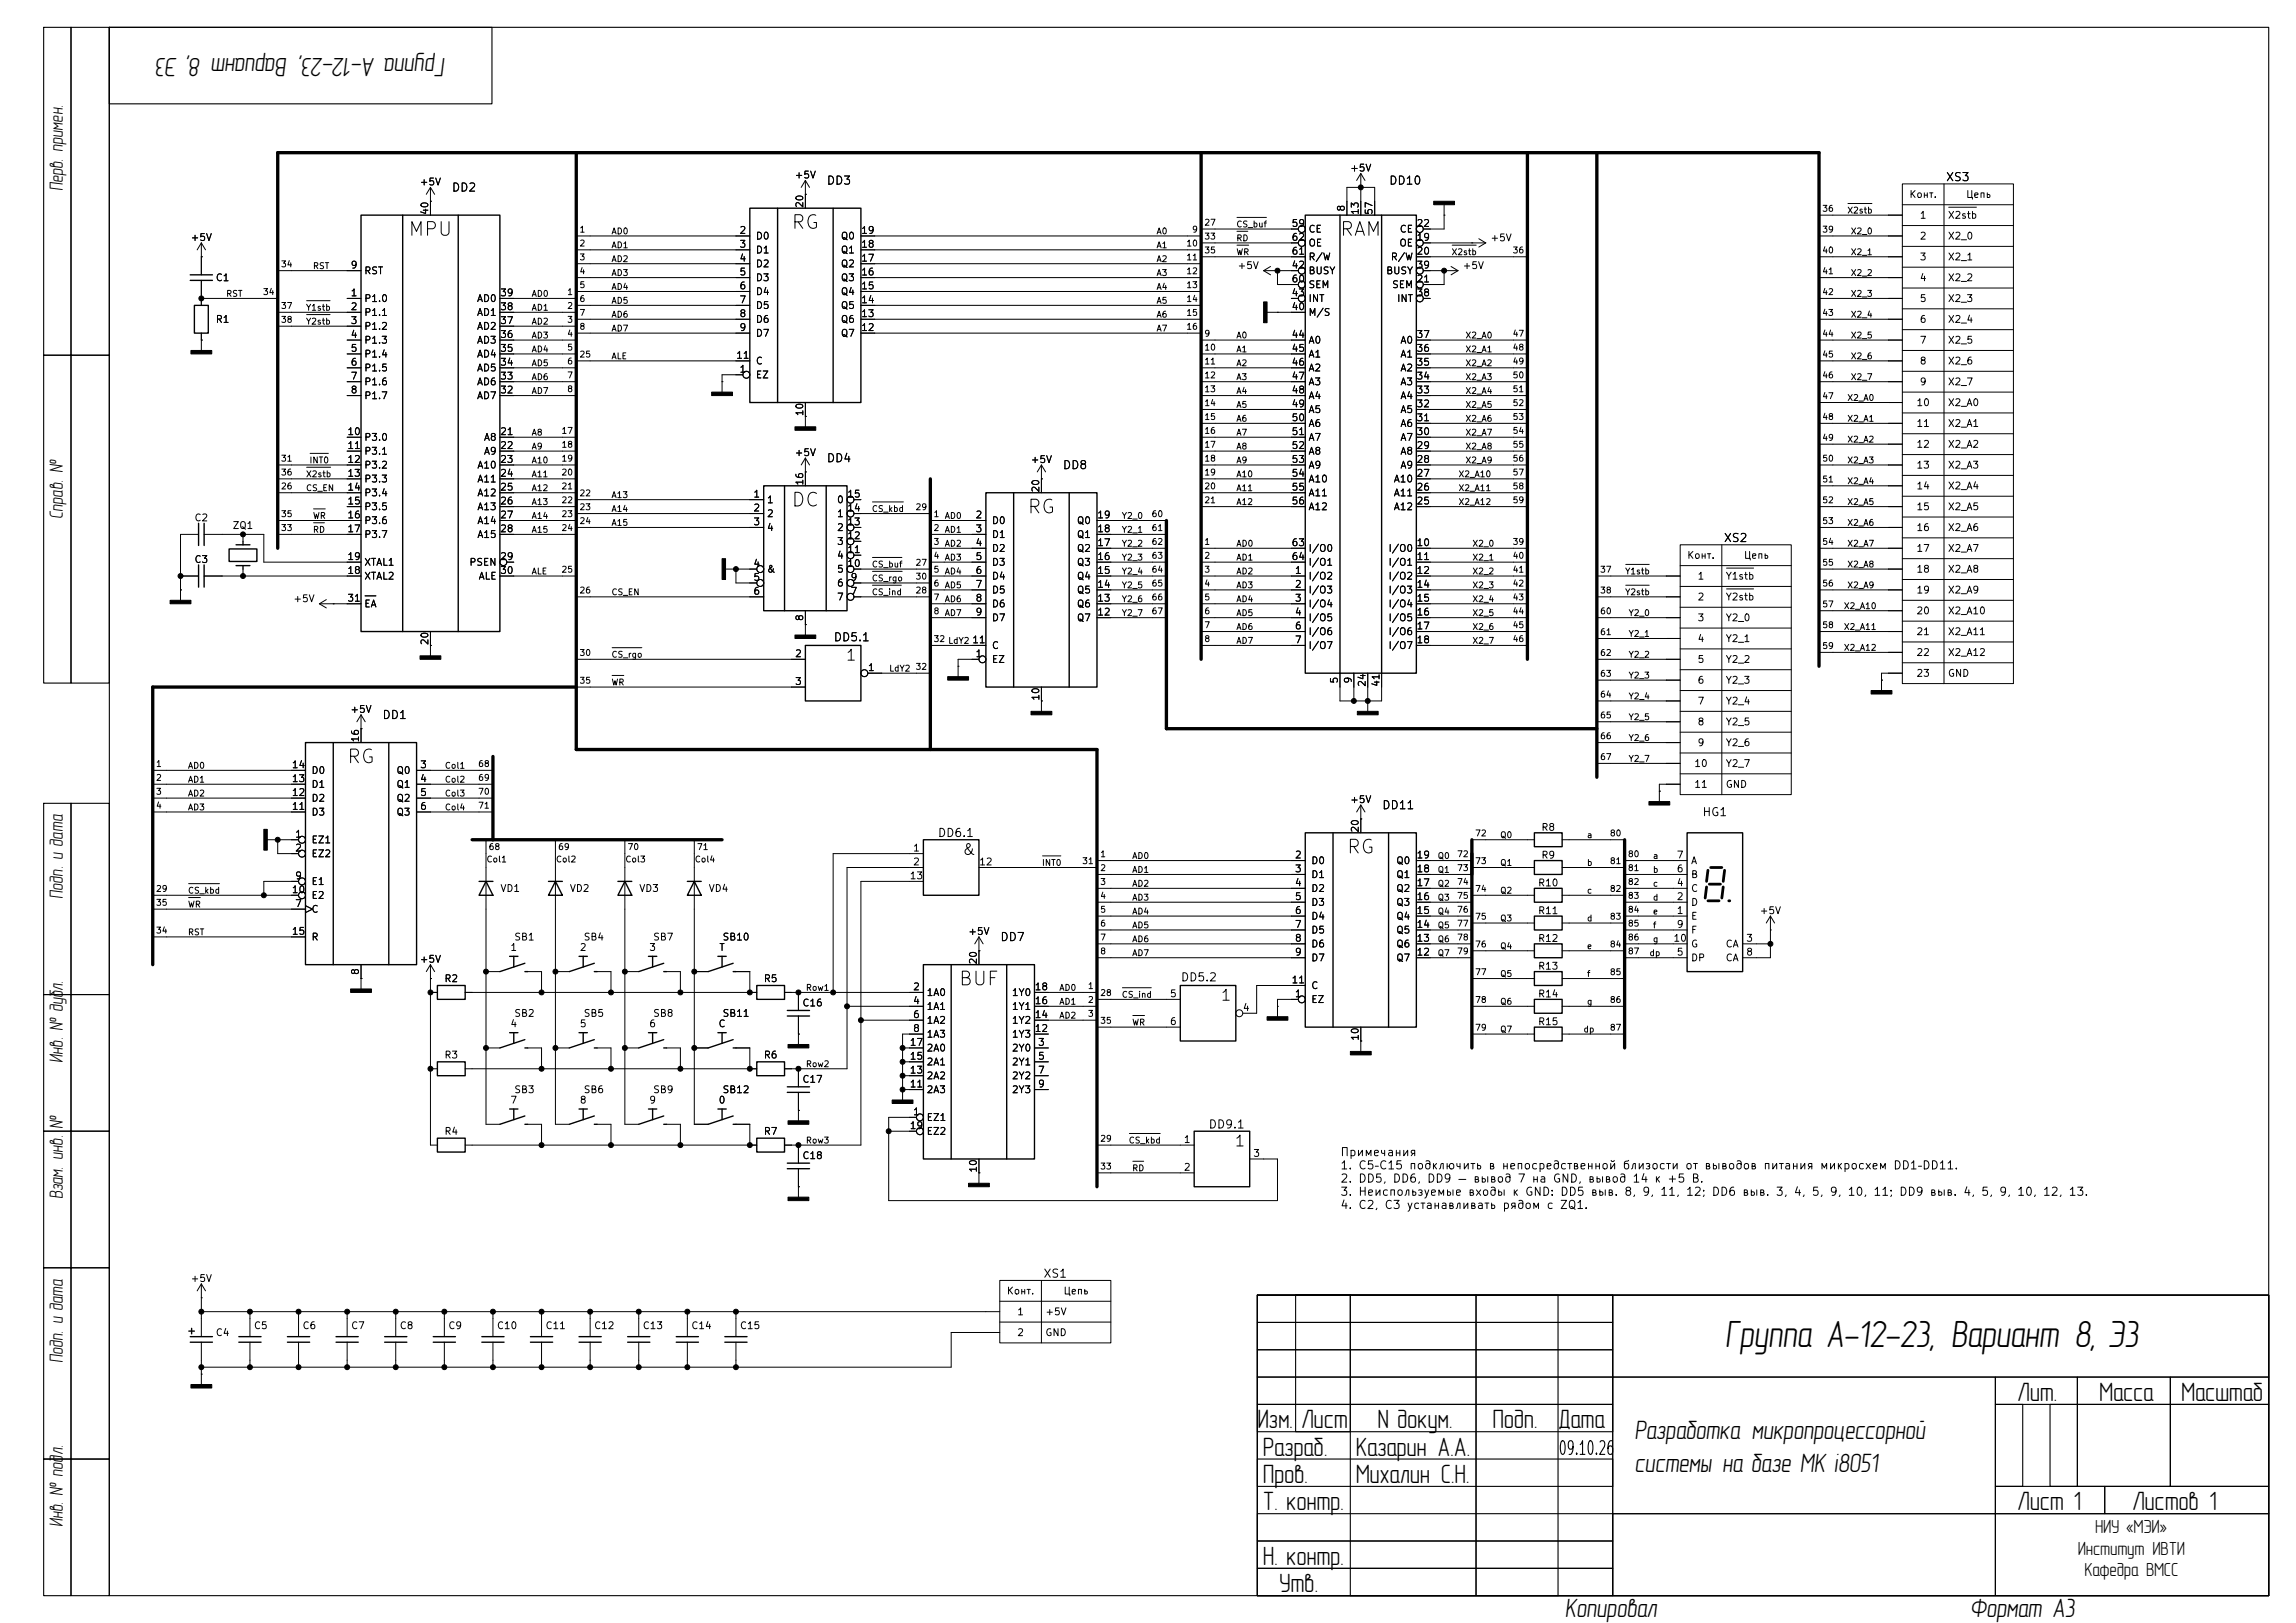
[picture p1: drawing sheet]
<svg xmlns="http://www.w3.org/2000/svg" width="420mm" height="297mm" viewBox="0 0 420 297" stroke-linecap="round" stroke-linejoin="round" font-family="sans-serif">
<defs><g id="words">
<text font-size="7" x="315.5" y="246.5">Группа А-12-23, Вариант 8, Э3</text>
<g font-size="4.9">
<text x="81.5" y="10.6" transform="rotate(-180 81.5 10.6)">Группа А-12-23, Вариант 8, Э3</text>
<text x="369" y="256.4">Лит.</text>
<text x="384" y="256.4">Масса</text>
<text x="399" y="256.4">Масштаб</text>
<text x="230" y="261.4">Изм.</text>
<text x="238" y="261.4">Лист</text>
<text x="252" y="261.4">N докум.</text>
<text x="273" y="261.4">Подп.</text>
<text x="285" y="261.4">Дата</text>
<text x="299" y="263.4">Разработка микропроцессорной</text>
<text x="231" y="266.4">Разраб.</text>
<text x="248" y="266.4">Казарин А.А.</text>
<text x="299" y="269.4">системы на базе МК i8051</text>
<text x="231" y="271.4">Пров.</text>
<text x="248" y="271.4">Михалин С.Н.</text>
<text x="231" y="276.4">Т. контр.</text>
<text x="369" y="276.4">Лист 1</text>
<text x="390" y="276.4">Листов 1</text>
<text x="231" y="286.4">Н. контр.</text>
<text x="234" y="291.4">Утв.</text>
<text x="286.3" y="295.9">Копировал</text>
<text x="360.3" y="295.9">Формат А3</text>
</g>
<g font-size="3.5">
<text x="11.5" y="35" transform="rotate(-90 11.5 35)">Перв. примен.</text>
<text x="11.5" y="95" transform="rotate(-90 11.5 95)">Справ. №</text>
<text x="11.5" y="164.5" transform="rotate(-90 11.5 164.5)">Подп. и дата</text>
<text x="11.5" y="194.5" transform="rotate(-90 11.5 194.5)">Инв. № дубл.</text>
<text x="11.5" y="206.6" transform="rotate(-90 11.5 206.6)">№</text>
<text x="11.5" y="219.5" transform="rotate(-90 11.5 219.5)">Взам. инв.</text>
<text x="11.5" y="249.5" transform="rotate(-90 11.5 249.5)">Подп. и дата</text>
<text x="11.5" y="279.5" transform="rotate(-90 11.5 279.5)">Инв. № подл.</text>
<text x="383.3" y="280.5">НИУ «МЭИ»</text>
<text x="380.1" y="284.5">Институт ИВТИ</text>
<text x="381.3" y="288.5">Кафедра ВМСС</text>
</g>
<g font-size="2.5">
<text x="74.5" y="43.8">MPU</text>
<text x="144.6" y="42.5">RG</text>
<text x="244.9" y="43.8">RAM</text>
<text x="144.6" y="93.3">DC</text>
<text x="187.7" y="94.6">RG</text>
<text x="63.3" y="140.3">RG</text>
<text x="246.2" y="156.8">RG</text>
<text x="175.2" y="181">BUF</text>
<text x="285" y="266.9">09.10.26</text>
</g>
<g font-size="2">
<text x="154.5" y="121.4">1</text>
<text x="175.9" y="157">&amp;</text>
<text x="223.1" y="183.6">1</text>
<text x="225.7" y="210.3">1</text>
</g>
<g font-size="1.5">
<text x="82.5" y="35.4">DD2</text>
<text x="151.1" y="34.2">DD3</text>
<text x="254" y="34.2">DD10</text>
<text x="355.8" y="33.5">XS3</text>
<text x="151.1" y="85">DD4</text>
<text x="194.3" y="86.2">DD8</text>
<text x="315.2" y="99.6">XS2</text>
<text x="152.4" y="117.7">DD5.1</text>
<text x="69.8" y="131.9">DD1</text>
<text x="252.7" y="148.5">DD11</text>
<text x="311.3" y="149.7">HG1</text>
<text x="171.4" y="153.5">DD6.1</text>
<text x="182.9" y="172.6">DD7</text>
<text x="215.9" y="180">DD5.2</text>
<text x="221" y="206.9">DD9.1</text>
<text x="245.1" y="212">Примечания</text>
<text x="245.1" y="214.4">1. C5–C15 подключить в непосредственной близости от выводов питания микросхем DD1–DD11.</text>
<text x="245.1" y="216.8">2. DD5, DD6, DD9 — вывод 7 на GND, вывод 14 к +5 В.</text>
<text x="245.1" y="219.2">3. Неиспользуемые входы к GND: DD5 выв. 8, 9, 11, 12; DD6 выв. 3, 4, 5, 9, 10, 11; DD9 выв. 4, 5, 9, 10, 12, 13.</text>
<text x="245.1" y="221.6">4. C2, C3 устанавливать рядом с ZQ1.</text>
<text x="190.7" y="234.2">XS1</text>
</g>
<g font-size="1.3">
<text x="76.7" y="34.2">+5V</text>
<text x="145.3" y="33">+5V</text>
<text x="246.9" y="31.7">+5V</text>
<text x="78.7" y="39.4" transform="rotate(-90 78.7 39.4)">40</text>
<text x="147.2" y="38.2" transform="rotate(-90 147.2 38.2)">20</text>
<text x="236.2" y="41.8">59</text>
<text x="246.3" y="38.8" transform="rotate(-90 246.3 38.8)">8</text>
<text x="248.8" y="39.4" transform="rotate(-90 248.8 39.4)">13</text>
<text x="251.4" y="39.4" transform="rotate(-90 251.4 39.4)">57</text>
<text x="259" y="41.8">22</text>
<text x="349.2" y="36.5">Конт.</text>
<text x="351.1" y="40.3">1</text>
<text x="356.2" y="40.3">X2stb</text>
<text x="359.5" y="36.5">Цепь</text>
<text x="34.8" y="44.4">+5V</text>
<text x="135.2" y="43.1">2</text>
<text x="135.2" y="45.6">3</text>
<text x="138.1" y="44.1">D0</text>
<text x="138.1" y="46.7">D1</text>
<text x="153.7" y="46.7">Q1</text>
<text x="153.7" y="44.1">Q0</text>
<text x="157.4" y="45.6">18</text>
<text x="157.4" y="43.1">19</text>
<text x="236.2" y="46.9">61</text>
<text x="236.2" y="44.4">62</text>
<text x="239.2" y="42.9">CE</text>
<text x="239.2" y="48">R/W</text>
<text x="239.2" y="45.4">OE</text>
<text x="254.3" y="48">R/W</text>
<text x="255.9" y="45.4">OE</text>
<text x="255.9" y="42.9">CE</text>
<text x="259" y="44.4">19</text>
<text x="259" y="46.9">20</text>
<text x="272.5" y="44.5">+5V</text>
<text x="351.1" y="44.1">2</text>
<text x="351.1" y="48">3</text>
<text x="356.2" y="44.1">X2_0</text>
<text x="356.2" y="48">X2_1</text>
<text x="39.4" y="51.8">C1</text>
<text x="64" y="49.4">9</text>
<text x="66.5" y="50.5">RST</text>
<text x="135.2" y="48.2">4</text>
<text x="135.2" y="50.7">5</text>
<text x="135.2" y="53.3">6</text>
<text x="138.1" y="49.2">D2</text>
<text x="138.1" y="51.8">D3</text>
<text x="153.7" y="51.8">Q3</text>
<text x="153.7" y="49.2">Q2</text>
<text x="157.4" y="53.3">15</text>
<text x="157.4" y="50.7">16</text>
<text x="157.4" y="48.2">17</text>
<text x="226.3" y="49.5">+5V</text>
<text x="236.2" y="49.4">42</text>
<text x="236.2" y="52">60</text>
<text x="239.2" y="50.5">BUSY</text>
<text x="239.2" y="53">SEM</text>
<text x="253.4" y="50.5">BUSY</text>
<text x="254.5" y="53">SEM</text>
<text x="259" y="52">21</text>
<text x="259" y="49.4">39</text>
<text x="267.4" y="49.5">+5V</text>
<text x="351.1" y="51.8">4</text>
<text x="356.2" y="51.8">X2_2</text>
<text x="39.4" y="59.4">R1</text>
<text x="64" y="59.6">3</text>
<text x="64" y="54.5">1</text>
<text x="64" y="57.1">2</text>
<text x="66.5" y="55.6">P1.0</text>
<text x="66.5" y="58.1">P1.1</text>
<text x="87.1" y="58.1">AD1</text>
<text x="87.1" y="55.6">AD0</text>
<text x="91.4" y="59.6">37</text>
<text x="91.4" y="57.1">38</text>
<text x="91.4" y="54.5">39</text>
<text x="135.2" y="55.8">7</text>
<text x="135.2" y="58.3">8</text>
<text x="138.1" y="54.3">D4</text>
<text x="138.1" y="56.8">D5</text>
<text x="138.1" y="59.4">D6</text>
<text x="153.7" y="59.4">Q6</text>
<text x="153.7" y="56.8">Q5</text>
<text x="153.7" y="54.3">Q4</text>
<text x="157.4" y="58.3">13</text>
<text x="157.4" y="55.8">14</text>
<text x="236.2" y="57.1">40</text>
<text x="236.2" y="54.5">43</text>
<text x="239.2" y="58.1">M/S</text>
<text x="239.2" y="55.6">INT</text>
<text x="255.4" y="55.6">INT</text>
<text x="259" y="54.5">38</text>
<text x="351.1" y="55.6">5</text>
<text x="351.1" y="59.4">6</text>
<text x="356.2" y="55.6">X2_3</text>
<text x="356.2" y="59.4">X2_4</text>
<text x="64" y="62.1">4</text>
<text x="64" y="64.7">5</text>
<text x="66.5" y="60.7">P1.2</text>
<text x="66.5" y="63.2">P1.3</text>
<text x="66.5" y="65.7">P1.4</text>
<text x="87.1" y="65.7">AD4</text>
<text x="87.1" y="63.2">AD3</text>
<text x="87.1" y="60.7">AD2</text>
<text x="91.4" y="64.7">35</text>
<text x="91.4" y="62.1">36</text>
<text x="134.6" y="66">11</text>
<text x="135.2" y="60.9">9</text>
<text x="138.1" y="61.9">D7</text>
<text x="153.7" y="61.9">Q7</text>
<text x="157.4" y="60.9">12</text>
<text x="236.2" y="62.1">44</text>
<text x="236.2" y="64.7">45</text>
<text x="239.2" y="63.2">A0</text>
<text x="239.2" y="65.7">A1</text>
<text x="256" y="65.7">A1</text>
<text x="256" y="63.2">A0</text>
<text x="259" y="64.7">36</text>
<text x="259" y="62.1">37</text>
<text x="351.1" y="63.2">7</text>
<text x="356.2" y="63.2">X2_5</text>
<text x="64" y="67.2">6</text>
<text x="64" y="69.8">7</text>
<text x="66.5" y="68.3">P1.5</text>
<text x="66.5" y="70.8">P1.6</text>
<text x="87.1" y="70.8">AD6</text>
<text x="87.1" y="68.3">AD5</text>
<text x="91.4" y="69.8">33</text>
<text x="91.4" y="67.2">34</text>
<text x="135.2" y="68.5">1</text>
<text x="138.1" y="69.5">EZ</text>
<text x="138.1" y="67">C</text>
<text x="236.2" y="67.2">46</text>
<text x="236.2" y="69.8">47</text>
<text x="239.2" y="68.3">A2</text>
<text x="239.2" y="70.8">A3</text>
<text x="256" y="70.8">A3</text>
<text x="256" y="68.3">A2</text>
<text x="259" y="69.8">34</text>
<text x="259" y="67.2">35</text>
<text x="351.1" y="67">8</text>
<text x="351.1" y="70.8">9</text>
<text x="356.2" y="67">X2_6</text>
<text x="356.2" y="70.8">X2_7</text>
<text x="64" y="72.3">8</text>
<text x="66.5" y="73.4">P1.7</text>
<text x="87.1" y="73.4">AD7</text>
<text x="91.4" y="72.3">32</text>
<text x="147.2" y="76.3" transform="rotate(-90 147.2 76.3)">10</text>
<text x="236.2" y="72.3">48</text>
<text x="236.2" y="74.8">49</text>
<text x="236.2" y="77.4">50</text>
<text x="239.2" y="73.4">A4</text>
<text x="239.2" y="75.9">A5</text>
<text x="256" y="75.9">A5</text>
<text x="256" y="73.4">A4</text>
<text x="259" y="77.4">31</text>
<text x="259" y="74.8">32</text>
<text x="259" y="72.3">33</text>
<text x="350.5" y="74.6">10</text>
<text x="356.2" y="74.6">X2_A0</text>
<text x="63.4" y="79.9">10</text>
<text x="63.4" y="82.5">11</text>
<text x="66.5" y="81">P3.0</text>
<text x="66.5" y="83.5">P3.1</text>
<text x="88.4" y="81">A8</text>
<text x="88.4" y="83.5">A9</text>
<text x="91.4" y="79.9">21</text>
<text x="91.4" y="82.5">22</text>
<text x="145.3" y="83.8">+5V</text>
<text x="236.2" y="79.9">51</text>
<text x="236.2" y="82.5">52</text>
<text x="239.2" y="78.4">A6</text>
<text x="239.2" y="81">A7</text>
<text x="239.2" y="83.5">A8</text>
<text x="256" y="83.5">A8</text>
<text x="256" y="81">A7</text>
<text x="256" y="78.4">A6</text>
<text x="259" y="82.5">29</text>
<text x="259" y="79.9">30</text>
<text x="350.5" y="78.4">11</text>
<text x="350.5" y="82.2">12</text>
<text x="356.2" y="78.4">X2_A1</text>
<text x="356.2" y="82.2">X2_A2</text>
<text x="63.4" y="85">12</text>
<text x="63.4" y="87.5">13</text>
<text x="66.5" y="86.1">P3.2</text>
<text x="66.5" y="88.6">P3.3</text>
<text x="87.2" y="86.1">A10</text>
<text x="87.2" y="88.6">A11</text>
<text x="91.4" y="85">23</text>
<text x="91.4" y="87.5">24</text>
<text x="147.2" y="89" transform="rotate(-90 147.2 89)">16</text>
<text x="188.4" y="85">+5V</text>
<text x="236.2" y="85">53</text>
<text x="236.2" y="87.5">54</text>
<text x="239.2" y="86.1">A9</text>
<text x="239.2" y="88.6">A10</text>
<text x="254.8" y="88.6">A10</text>
<text x="256" y="86.1">A9</text>
<text x="259" y="87.5">27</text>
<text x="259" y="85">28</text>
<text x="350.5" y="86.1">13</text>
<text x="350.5" y="89.9">14</text>
<text x="356.2" y="86.1">X2_A3</text>
<text x="356.2" y="89.9">X2_A4</text>
<text x="35.5" y="95.7">C2</text>
<text x="63.4" y="90.1">14</text>
<text x="63.4" y="92.6">15</text>
<text x="63.4" y="95.2">16</text>
<text x="66.5" y="91.1">P3.4</text>
<text x="66.5" y="93.7">P3.5</text>
<text x="87.2" y="91.1">A12</text>
<text x="87.2" y="93.7">A13</text>
<text x="91.4" y="90.1">25</text>
<text x="91.4" y="92.6">26</text>
<text x="91.4" y="95.2">27</text>
<text x="137.7" y="91.4">1</text>
<text x="137.7" y="93.9">2</text>
<text x="140.2" y="92.4">1</text>
<text x="140.2" y="94.9">2</text>
<text x="153" y="94.9">1</text>
<text x="153" y="92.4">0</text>
<text x="154.9" y="93.9">14</text>
<text x="154.9" y="91.4">15</text>
<text x="178.3" y="95.2">2</text>
<text x="190.4" y="90.2" transform="rotate(-90 190.4 90.2)">20</text>
<text x="200.6" y="95.2">19</text>
<text x="236.2" y="90.1">55</text>
<text x="236.2" y="92.6">56</text>
<text x="239.2" y="91.1">A11</text>
<text x="239.2" y="93.7">A12</text>
<text x="254.8" y="93.7">A12</text>
<text x="254.8" y="91.1">A11</text>
<text x="259" y="92.6">25</text>
<text x="259" y="90.1">26</text>
<text x="350.5" y="93.7">15</text>
<text x="356.2" y="93.7">X2_A5</text>
<text x="42.4" y="97.1">ZQ1</text>
<text x="63.4" y="97.7">17</text>
<text x="66.5" y="96.2">P3.6</text>
<text x="66.5" y="98.8">P3.7</text>
<text x="87.2" y="96.2">A14</text>
<text x="87.2" y="98.8">A15</text>
<text x="91.4" y="97.7">28</text>
<text x="137.7" y="96.4">3</text>
<text x="140.2" y="97.5">4</text>
<text x="153" y="100">3</text>
<text x="153" y="97.5">2</text>
<text x="154.9" y="101.5">11</text>
<text x="154.9" y="99">12</text>
<text x="154.9" y="96.4">13</text>
<text x="178.3" y="97.7">3</text>
<text x="178.3" y="100.2">4</text>
<text x="181.3" y="96.2">D0</text>
<text x="181.3" y="98.8">D1</text>
<text x="181.3" y="101.3">D2</text>
<text x="196.9" y="101.3">Q2</text>
<text x="196.9" y="98.8">Q1</text>
<text x="196.9" y="96.2">Q0</text>
<text x="200.6" y="100.2">17</text>
<text x="200.6" y="97.7">18</text>
<text x="236.2" y="100.2">63</text>
<text x="239.2" y="101.3">I/O0</text>
<text x="253.9" y="101.3">I/O0</text>
<text x="259" y="100.2">10</text>
<text x="350.5" y="97.5">16</text>
<text x="350.5" y="101.3">17</text>
<text x="356.2" y="97.5">X2_A6</text>
<text x="356.2" y="101.3">X2_A7</text>
<text x="35.5" y="103.3">C3</text>
<text x="63.4" y="105.3">18</text>
<text x="63.4" y="102.8">19</text>
<text x="66.5" y="106.4">XTAL2</text>
<text x="66.5" y="103.8">XTAL1</text>
<text x="85.7" y="103.8">PSEN</text>
<text x="87.4" y="106.4">ALE</text>
<text x="91.4" y="102.8">29</text>
<text x="91.4" y="105.3">30</text>
<text x="137.7" y="104.1">4</text>
<text x="137.7" y="106.6">5</text>
<text x="140.2" y="105.1">&amp;</text>
<text x="153" y="107.6">6</text>
<text x="153" y="105.1">5</text>
<text x="153" y="102.6">4</text>
<text x="154.9" y="104.1">10</text>
<text x="155.5" y="106.6">9</text>
<text x="178.3" y="102.8">5</text>
<text x="178.3" y="105.3">6</text>
<text x="178.3" y="107.9">7</text>
<text x="181.3" y="103.8">D3</text>
<text x="181.3" y="106.4">D4</text>
<text x="196.9" y="106.4">Q4</text>
<text x="196.9" y="103.8">Q3</text>
<text x="200.6" y="107.9">14</text>
<text x="200.6" y="105.3">15</text>
<text x="200.6" y="102.8">16</text>
<text x="236.2" y="102.8">64</text>
<text x="236.8" y="105.3">1</text>
<text x="236.8" y="107.9">2</text>
<text x="239.2" y="106.4">I/O2</text>
<text x="239.2" y="103.8">I/O1</text>
<text x="253.9" y="103.8">I/O1</text>
<text x="253.9" y="106.4">I/O2</text>
<text x="259" y="102.8">11</text>
<text x="259" y="105.3">12</text>
<text x="259" y="107.9">14</text>
<text x="308.5" y="102.6">Конт.</text>
<text x="310.4" y="106.4">1</text>
<text x="315.6" y="106.4">Y1stb</text>
<text x="318.9" y="102.6">Цепь</text>
<text x="350.5" y="105.1">18</text>
<text x="356.2" y="105.1">X2_A8</text>
<text x="53.5" y="110.5">+5V</text>
<text x="63.4" y="110.4">31</text>
<text x="66.5" y="111.5">EA</text>
<text x="137.7" y="109.1">6</text>
<text x="147.2" y="113.8" transform="rotate(-90 147.2 113.8)">8</text>
<text x="153" y="110.2">7</text>
<text x="155.5" y="109.1">7</text>
<text x="178.3" y="110.4">8</text>
<text x="178.3" y="112.9">9</text>
<text x="181.3" y="108.9">D5</text>
<text x="181.3" y="111.5">D6</text>
<text x="181.3" y="114">D7</text>
<text x="196.9" y="114">Q7</text>
<text x="196.9" y="111.5">Q6</text>
<text x="196.9" y="108.9">Q5</text>
<text x="200.6" y="112.9">12</text>
<text x="200.6" y="110.4">13</text>
<text x="236.8" y="110.4">3</text>
<text x="236.8" y="112.9">4</text>
<text x="239.2" y="108.9">I/O3</text>
<text x="239.2" y="111.5">I/O4</text>
<text x="239.2" y="114">I/O5</text>
<text x="253.9" y="108.9">I/O3</text>
<text x="253.9" y="111.5">I/O4</text>
<text x="253.9" y="114">I/O5</text>
<text x="259" y="110.4">15</text>
<text x="259" y="112.9">16</text>
<text x="310.4" y="110.2">2</text>
<text x="310.4" y="114">3</text>
<text x="315.6" y="110.2">Y2stb</text>
<text x="315.6" y="114">Y2_0</text>
<text x="350.5" y="108.9">19</text>
<text x="350.5" y="112.7">20</text>
<text x="356.2" y="108.9">X2_A9</text>
<text x="356.2" y="112.7">X2_A10</text>
<text x="78.7" y="118.2" transform="rotate(-90 78.7 118.2)">20</text>
<text x="177.7" y="118">11</text>
<text x="181.3" y="119.1">C</text>
<text x="236.8" y="115.5">6</text>
<text x="236.8" y="118">7</text>
<text x="239.2" y="116.5">I/O6</text>
<text x="239.2" y="119.1">I/O7</text>
<text x="253.9" y="116.5">I/O6</text>
<text x="253.9" y="119.1">I/O7</text>
<text x="259" y="115.5">17</text>
<text x="259" y="118">18</text>
<text x="310.4" y="117.8">4</text>
<text x="315.6" y="117.8">Y2_1</text>
<text x="350.5" y="116.5">21</text>
<text x="356.2" y="116.5">X2_A11</text>
<text x="145.3" y="120.6">2</text>
<text x="145.3" y="125.6">3</text>
<text x="158.7" y="123.1">1</text>
<text x="178.3" y="120.6">1</text>
<text x="181.3" y="121.6">EZ</text>
<text x="245" y="125.2" transform="rotate(-90 245 125.2)">5</text>
<text x="247.6" y="125.2" transform="rotate(-90 247.6 125.2)">9</text>
<text x="250.1" y="125.8" transform="rotate(-90 250.1 125.8)">24</text>
<text x="252.6" y="125.8" transform="rotate(-90 252.6 125.8)">41</text>
<text x="310.4" y="121.6">5</text>
<text x="310.4" y="125.4">6</text>
<text x="315.6" y="121.6">Y2_2</text>
<text x="315.6" y="125.4">Y2_3</text>
<text x="350.5" y="120.3">22</text>
<text x="350.5" y="124.2">23</text>
<text x="356.2" y="120.3">X2_A12</text>
<text x="356.2" y="124.2">GND</text>
<text x="64" y="130.8">+5V</text>
<text x="190.4" y="128.3" transform="rotate(-90 190.4 128.3)">10</text>
<text x="310.4" y="129.2">7</text>
<text x="315.6" y="129.2">Y2_4</text>
<text x="66" y="136" transform="rotate(-90 66 136)">16</text>
<text x="310.4" y="133">8</text>
<text x="310.4" y="136.9">9</text>
<text x="315.6" y="133">Y2_5</text>
<text x="315.6" y="136.9">Y2_6</text>
<text x="53.3" y="143.4">13</text>
<text x="53.3" y="140.9">14</text>
<text x="56.9" y="141.9">D0</text>
<text x="72.4" y="141.9">Q0</text>
<text x="76.7" y="140.9">3</text>
<text x="76.7" y="143.4">4</text>
<text x="309.8" y="140.7">10</text>
<text x="315.6" y="140.7">Y2_7</text>
<text x="53.3" y="148.5">11</text>
<text x="53.3" y="146">12</text>
<text x="56.9" y="149.6">D3</text>
<text x="56.9" y="147">D2</text>
<text x="56.9" y="144.5">D1</text>
<text x="72.4" y="144.5">Q1</text>
<text x="72.4" y="147">Q2</text>
<text x="72.4" y="149.6">Q3</text>
<text x="76.7" y="146">5</text>
<text x="76.7" y="148.5">6</text>
<text x="246.9" y="147.3">+5V</text>
<text x="309.8" y="144.5">11</text>
<text x="315.6" y="144.5">GND</text>
<text x="53.9" y="153.6">1</text>
<text x="56.9" y="154.6">EZ1</text>
<text x="248.8" y="152.5" transform="rotate(-90 248.8 152.5)">20</text>
<text x="281.8" y="152.3">R8</text>
<text x="53.9" y="156.1">2</text>
<text x="53.9" y="161.2">9</text>
<text x="56.9" y="157.2">EZ2</text>
<text x="166.3" y="161.2">13</text>
<text x="166.9" y="156.1">1</text>
<text x="166.9" y="158.7">2</text>
<text x="179" y="158.7">12</text>
<text x="236.8" y="157.4">2</text>
<text x="236.8" y="159.9">3</text>
<text x="239.7" y="158.4">D0</text>
<text x="239.7" y="161">D1</text>
<text x="255.3" y="161">Q1</text>
<text x="255.3" y="158.4">Q0</text>
<text x="259" y="159.9">18</text>
<text x="259" y="157.4">19</text>
<text x="281.8" y="157.4">R9</text>
<text x="306.6" y="159.9">6</text>
<text x="306.6" y="157.4">7</text>
<text x="309.2" y="161">B</text>
<text x="309.2" y="158.4">A</text>
<text x="53.3" y="163.7">10</text>
<text x="53.9" y="166.3">7</text>
<text x="56.9" y="167.3">C</text>
<text x="56.9" y="162.3">E1</text>
<text x="56.9" y="164.8">E2</text>
<text x="91.4" y="163.5">VD1</text>
<text x="104.1" y="163.5">VD2</text>
<text x="116.8" y="163.5">VD3</text>
<text x="129.5" y="163.5">VD4</text>
<text x="236.8" y="162.5">4</text>
<text x="236.8" y="165">5</text>
<text x="236.8" y="167.6">6</text>
<text x="239.7" y="163.5">D2</text>
<text x="239.7" y="166.1">D3</text>
<text x="255.3" y="166.1">Q3</text>
<text x="255.3" y="163.5">Q2</text>
<text x="259" y="167.6">15</text>
<text x="259" y="165">16</text>
<text x="259" y="162.5">17</text>
<text x="281.2" y="167.6">R11</text>
<text x="281.2" y="162.5">R10</text>
<text x="306.6" y="167.6">1</text>
<text x="306.6" y="165">2</text>
<text x="306.6" y="162.5">4</text>
<text x="309.2" y="166.1">D</text>
<text x="309.2" y="163.5">C</text>
<text x="321.8" y="167.6">+5V</text>
<text x="53.3" y="171.4">15</text>
<text x="56.9" y="172.4">R</text>
<text x="94" y="172.4">SB1</text>
<text x="106.7" y="172.4">SB4</text>
<text x="119.4" y="172.4">SB7</text>
<text x="132.1" y="172.4">SB10</text>
<text x="177" y="171.4">+5V</text>
<text x="236.8" y="170.1">7</text>
<text x="236.8" y="172.6">8</text>
<text x="239.7" y="168.6">D4</text>
<text x="239.7" y="171.1">D5</text>
<text x="239.7" y="173.7">D6</text>
<text x="255.3" y="173.7">Q6</text>
<text x="255.3" y="171.1">Q5</text>
<text x="255.3" y="168.6">Q4</text>
<text x="259" y="172.6">13</text>
<text x="259" y="170.1">14</text>
<text x="281.2" y="172.7">R12</text>
<text x="306" y="172.6">10</text>
<text x="306.6" y="170.1">9</text>
<text x="309.2" y="168.6">E</text>
<text x="309.2" y="171.1">F</text>
<text x="309.2" y="173.7">G</text>
<text x="315.5" y="173.7">CA</text>
<text x="319.3" y="172.6">3</text>
<text x="66" y="178.5" transform="rotate(-90 66 178.5)">8</text>
<text x="76.7" y="176.5">+5V</text>
<text x="93.2" y="174.3">1</text>
<text x="105.9" y="174.3">2</text>
<text x="118.6" y="174.3">3</text>
<text x="131.5" y="174.3">Т</text>
<text x="179" y="176.6" transform="rotate(-90 179 176.6)">20</text>
<text x="236.8" y="175.2">9</text>
<text x="239.7" y="176.2">D7</text>
<text x="255.3" y="176.2">Q7</text>
<text x="259" y="175.2">12</text>
<text x="281.2" y="177.7">R13</text>
<text x="306.6" y="175.2">5</text>
<text x="309.2" y="176.2">DP</text>
<text x="315.5" y="176.2">CA</text>
<text x="319.3" y="175.2">8</text>
<text x="81.2" y="180">R2</text>
<text x="139.6" y="180">R5</text>
<text x="146.7" y="184.5">C16</text>
<text x="166.9" y="181.5">2</text>
<text x="166.9" y="184.1">4</text>
<text x="169.4" y="182.6">1A0</text>
<text x="169.4" y="185.1">1A1</text>
<text x="185" y="185.1">1Y1</text>
<text x="185" y="182.6">1Y0</text>
<text x="189.2" y="184.1">16</text>
<text x="189.2" y="181.5">18</text>
<text x="213.9" y="182.8">5</text>
<text x="227.2" y="185.3">4</text>
<text x="236.2" y="180.3">11</text>
<text x="236.8" y="182.8">1</text>
<text x="239.7" y="183.8">EZ</text>
<text x="239.7" y="181.3">C</text>
<text x="281.2" y="182.8">R14</text>
<text x="93.2" y="188.3">4</text>
<text x="94" y="186.4">SB2</text>
<text x="105.9" y="188.3">5</text>
<text x="106.7" y="186.4">SB5</text>
<text x="118.6" y="188.3">6</text>
<text x="119.4" y="186.4">SB8</text>
<text x="131.3" y="188.3">С</text>
<text x="132.1" y="186.4">SB11</text>
<text x="166.3" y="191.7">17</text>
<text x="166.9" y="186.6">6</text>
<text x="166.9" y="189.1">8</text>
<text x="169.4" y="187.7">1A2</text>
<text x="169.4" y="190.2">1A3</text>
<text x="185" y="190.2">1Y3</text>
<text x="185" y="187.7">1Y2</text>
<text x="189.2" y="189.1">12</text>
<text x="189.2" y="186.6">14</text>
<text x="189.8" y="191.7">3</text>
<text x="213.9" y="187.9">6</text>
<text x="248.8" y="190.6" transform="rotate(-90 248.8 190.6)">10</text>
<text x="281.2" y="187.9">R15</text>
<text x="81.2" y="194">R3</text>
<text x="139.6" y="194">R6</text>
<text x="166.3" y="196.8">13</text>
<text x="166.3" y="194.2">15</text>
<text x="169.4" y="197.8">2A2</text>
<text x="169.4" y="195.3">2A1</text>
<text x="169.4" y="192.7">2A0</text>
<text x="185" y="192.7">2Y0</text>
<text x="185" y="195.3">2Y1</text>
<text x="185" y="197.8">2Y2</text>
<text x="189.8" y="194.2">5</text>
<text x="189.8" y="196.8">7</text>
<text x="93.2" y="202.3">7</text>
<text x="94" y="200.4">SB3</text>
<text x="105.9" y="202.3">8</text>
<text x="106.7" y="200.4">SB6</text>
<text x="118.6" y="202.3">9</text>
<text x="119.4" y="200.4">SB9</text>
<text x="131.3" y="202.3">0</text>
<text x="132.1" y="200.4">SB12</text>
<text x="146.7" y="198.4">C17</text>
<text x="166.3" y="199.3">11</text>
<text x="169.4" y="200.4">2A3</text>
<text x="185" y="200.4">2Y3</text>
<text x="189.8" y="199.3">9</text>
<text x="81.2" y="208">R4</text>
<text x="139.6" y="208">R7</text>
<text x="166.3" y="206.9">19</text>
<text x="166.9" y="204.4">1</text>
<text x="169.4" y="205.4">EZ1</text>
<text x="169.4" y="208">EZ2</text>
<text x="216.4" y="209.5">1</text>
<text x="146.7" y="212.4">C18</text>
<text x="179" y="214.7" transform="rotate(-90 179 214.7)">10</text>
<text x="216.4" y="214.5">2</text>
<text x="229.1" y="212">3</text>
<text x="34.8" y="234.9">+5V</text>
<text x="184.1" y="237.2">Конт.</text>
<text x="194.4" y="237.2">Цепь</text>
<text x="39.4" y="244.8">C4</text>
<text x="46.3" y="243.5">C5</text>
<text x="55.2" y="243.5">C6</text>
<text x="64.1" y="243.5">C7</text>
<text x="73" y="243.5">C8</text>
<text x="81.9" y="243.5">C9</text>
<text x="90.8" y="243.5">C10</text>
<text x="99.7" y="243.5">C11</text>
<text x="108.6" y="243.5">C12</text>
<text x="117.5" y="243.5">C13</text>
<text x="126.3" y="243.5">C14</text>
<text x="135.2" y="243.5">C15</text>
<text x="186" y="241">1</text>
<text x="186" y="244.8">2</text>
<text x="191.1" y="241">+5V</text>
<text x="191.1" y="244.8">GND</text>
</g>
<g font-size="1.1">
<text x="220.2" y="41.6">27</text>
<text x="226.1" y="41.9">CS_buf</text>
<text x="333.2" y="39">36</text>
<text x="337.8" y="39.3">X2stb</text>
<text x="105.9" y="47.9">3</text>
<text x="105.9" y="45.4">2</text>
<text x="105.9" y="42.8">1</text>
<text x="111.8" y="45.7">AD1</text>
<text x="111.8" y="43.1">AD0</text>
<text x="211.4" y="45.7">A1</text>
<text x="211.4" y="43.1">A0</text>
<text x="216.9" y="47.9">11</text>
<text x="216.9" y="45.4">10</text>
<text x="218" y="42.8">9</text>
<text x="220.2" y="46.6">35</text>
<text x="220.2" y="44.1">33</text>
<text x="226.1" y="44.4">RD</text>
<text x="226.1" y="47">WR</text>
<text x="265.4" y="47">X2stb</text>
<text x="276.6" y="46.6">36</text>
<text x="333.2" y="42.8">39</text>
<text x="333.2" y="46.6">40</text>
<text x="338.4" y="47">X2_1</text>
<text x="338.4" y="43.1">X2_0</text>
<text x="51.3" y="49.2">34</text>
<text x="57.1" y="49.5">RST</text>
<text x="105.9" y="53">5</text>
<text x="105.9" y="50.4">4</text>
<text x="111.8" y="53.3">AD4</text>
<text x="111.8" y="50.8">AD3</text>
<text x="111.8" y="48.2">AD2</text>
<text x="211.4" y="48.2">A2</text>
<text x="211.4" y="50.8">A3</text>
<text x="211.4" y="53.3">A4</text>
<text x="216.9" y="53">13</text>
<text x="216.9" y="50.4">12</text>
<text x="333.2" y="50.4">41</text>
<text x="338.4" y="50.8">X2_2</text>
<text x="41.3" y="54.6">RST</text>
<text x="48" y="54.3">34</text>
<text x="51.3" y="56.8">37</text>
<text x="51.3" y="59.3">38</text>
<text x="55.9" y="57.1">Y1stb</text>
<text x="55.9" y="59.7">Y2stb</text>
<text x="97.1" y="59.7">AD2</text>
<text x="97.1" y="54.6">AD0</text>
<text x="97.1" y="57.1">AD1</text>
<text x="103.7" y="54.3">1</text>
<text x="103.7" y="56.8">2</text>
<text x="103.7" y="59.3">3</text>
<text x="105.9" y="55.5">6</text>
<text x="105.9" y="58.1">7</text>
<text x="111.8" y="55.8">AD5</text>
<text x="111.8" y="58.4">AD6</text>
<text x="211.4" y="55.8">A5</text>
<text x="211.4" y="58.4">A6</text>
<text x="216.9" y="58.1">15</text>
<text x="216.9" y="55.5">14</text>
<text x="333.2" y="58.1">43</text>
<text x="333.2" y="54.3">42</text>
<text x="338.4" y="54.6">X2_3</text>
<text x="338.4" y="58.4">X2_4</text>
<text x="97.1" y="62.2">AD3</text>
<text x="97.1" y="64.7">AD4</text>
<text x="103.7" y="61.9">4</text>
<text x="103.7" y="64.4">5</text>
<text x="105.9" y="65.7">25</text>
<text x="105.9" y="60.6">8</text>
<text x="111.8" y="60.9">AD7</text>
<text x="211.4" y="60.9">A7</text>
<text x="216.9" y="60.6">16</text>
<text x="220.2" y="64.4">10</text>
<text x="220.2" y="61.9">9</text>
<text x="226.1" y="62.2">A0</text>
<text x="226.1" y="64.7">A1</text>
<text x="268" y="64.7">X2_A1</text>
<text x="268" y="62.2">X2_A0</text>
<text x="276.6" y="64.4">48</text>
<text x="276.6" y="61.9">47</text>
<text x="333.2" y="61.9">44</text>
<text x="333.2" y="65.7">45</text>
<text x="338.4" y="62.2">X2_5</text>
<text x="97.1" y="67.3">AD5</text>
<text x="97.1" y="69.8">AD6</text>
<text x="103.7" y="69.5">7</text>
<text x="103.7" y="67">6</text>
<text x="111.8" y="66">ALE</text>
<text x="220.2" y="69.5">12</text>
<text x="220.2" y="67">11</text>
<text x="226.1" y="67.3">A2</text>
<text x="226.1" y="69.8">A3</text>
<text x="268" y="67.3">X2_A2</text>
<text x="268" y="69.8">X2_A3</text>
<text x="276.6" y="69.5">50</text>
<text x="276.6" y="67">49</text>
<text x="333.2" y="69.5">46</text>
<text x="338.4" y="66">X2_6</text>
<text x="338.4" y="69.8">X2_7</text>
<text x="97.1" y="72.4">AD7</text>
<text x="103.7" y="72">8</text>
<text x="220.2" y="72">13</text>
<text x="220.2" y="74.6">14</text>
<text x="220.2" y="77.1">15</text>
<text x="226.1" y="77.4">A6</text>
<text x="226.1" y="74.9">A5</text>
<text x="226.1" y="72.4">A4</text>
<text x="268" y="77.4">X2_A6</text>
<text x="268" y="74.9">X2_A5</text>
<text x="268" y="72.4">X2_A4</text>
<text x="276.6" y="74.6">52</text>
<text x="276.6" y="72">51</text>
<text x="276.6" y="77.1">53</text>
<text x="333.2" y="77.1">48</text>
<text x="333.2" y="73.3">47</text>
<text x="337.8" y="73.6">X2_A0</text>
<text x="337.8" y="77.4">X2_A1</text>
<text x="97.1" y="80">A8</text>
<text x="97.1" y="82.5">A9</text>
<text x="102.6" y="79.7">17</text>
<text x="102.6" y="82.2">18</text>
<text x="220.2" y="82.2">17</text>
<text x="220.2" y="79.7">16</text>
<text x="226.1" y="80">A7</text>
<text x="226.1" y="82.5">A8</text>
<text x="268" y="82.5">X2_A8</text>
<text x="268" y="80">X2_A7</text>
<text x="276.6" y="82.2">55</text>
<text x="276.6" y="79.7">54</text>
<text x="333.2" y="80.9">49</text>
<text x="337.8" y="81.2">X2_A2</text>
<text x="51.3" y="89.8">26</text>
<text x="51.3" y="84.7">31</text>
<text x="51.3" y="87.3">36</text>
<text x="55.9" y="87.6">X2stb</text>
<text x="56.5" y="85.1">INT0</text>
<text x="97.1" y="85.1">A10</text>
<text x="97.1" y="87.6">A11</text>
<text x="102.6" y="89.8">21</text>
<text x="102.6" y="87.3">20</text>
<text x="102.6" y="84.7">19</text>
<text x="220.2" y="89.8">20</text>
<text x="220.2" y="87.3">19</text>
<text x="220.2" y="84.7">18</text>
<text x="226.1" y="85.1">A9</text>
<text x="226.1" y="87.6">A10</text>
<text x="266.7" y="87.6">X2_A10</text>
<text x="268" y="85.1">X2_A9</text>
<text x="276.6" y="89.8">58</text>
<text x="276.6" y="87.3">57</text>
<text x="276.6" y="84.7">56</text>
<text x="333.2" y="84.7">50</text>
<text x="333.2" y="88.5">51</text>
<text x="337.8" y="85.1">X2_A3</text>
<text x="337.8" y="88.9">X2_A4</text>
<text x="51.3" y="94.9">35</text>
<text x="55.9" y="90.1">CS_EN</text>
<text x="57.1" y="95.2">WR</text>
<text x="97.1" y="90.1">A12</text>
<text x="97.1" y="92.7">A13</text>
<text x="97.1" y="95.2">A14</text>
<text x="102.6" y="94.9">23</text>
<text x="102.6" y="92.4">22</text>
<text x="105.9" y="93.6">23</text>
<text x="105.9" y="91.1">22</text>
<text x="111.8" y="93.9">A14</text>
<text x="111.8" y="91.4">A13</text>
<text x="159.4" y="93.9">CS_kbd</text>
<text x="167.4" y="93.6">29</text>
<text x="170.7" y="94.9">1</text>
<text x="172.7" y="95.2">AD0</text>
<text x="205.1" y="95.2">Y2_0</text>
<text x="210.6" y="94.9">60</text>
<text x="220.2" y="92.4">21</text>
<text x="226.1" y="92.7">A12</text>
<text x="226.1" y="90.1">A11</text>
<text x="266.7" y="90.1">X2_A11</text>
<text x="266.7" y="92.7">X2_A12</text>
<text x="276.6" y="92.4">59</text>
<text x="333.2" y="92.4">52</text>
<text x="337.8" y="92.7">X2_A5</text>
<text x="51.3" y="97.4">33</text>
<text x="57.1" y="97.8">RD</text>
<text x="97.1" y="97.8">A15</text>
<text x="102.6" y="97.4">24</text>
<text x="105.9" y="96.2">24</text>
<text x="111.8" y="96.5">A15</text>
<text x="170.7" y="97.4">2</text>
<text x="170.7" y="100">3</text>
<text x="172.7" y="97.8">AD1</text>
<text x="172.7" y="100.3">AD2</text>
<text x="205.1" y="100.3">Y2_2</text>
<text x="205.1" y="97.8">Y2_1</text>
<text x="210.6" y="100">62</text>
<text x="210.6" y="97.4">61</text>
<text x="220.2" y="100">1</text>
<text x="226.1" y="100.3">AD0</text>
<text x="269.2" y="100.3">X2_0</text>
<text x="276.6" y="100">39</text>
<text x="333.2" y="100">54</text>
<text x="333.2" y="96.2">53</text>
<text x="337.8" y="96.5">X2_A6</text>
<text x="337.8" y="100.3">X2_A7</text>
<text x="97.1" y="105.4">ALE</text>
<text x="102.6" y="105.1">25</text>
<text x="159.4" y="106.6">CS_rgo</text>
<text x="159.4" y="104.1">CS_buf</text>
<text x="167.4" y="106.3">30</text>
<text x="167.4" y="103.8">27</text>
<text x="170.7" y="102.5">4</text>
<text x="170.7" y="105.1">5</text>
<text x="170.7" y="107.6">6</text>
<text x="172.7" y="102.8">AD3</text>
<text x="172.7" y="105.4">AD4</text>
<text x="172.7" y="107.9">AD5</text>
<text x="205.1" y="102.8">Y2_3</text>
<text x="205.1" y="105.4">Y2_4</text>
<text x="205.1" y="107.9">Y2_5</text>
<text x="210.6" y="105.1">64</text>
<text x="210.6" y="102.5">63</text>
<text x="210.6" y="107.6">65</text>
<text x="220.2" y="102.5">2</text>
<text x="220.2" y="107.6">4</text>
<text x="220.2" y="105.1">3</text>
<text x="226.1" y="102.8">AD1</text>
<text x="226.1" y="107.9">AD3</text>
<text x="226.1" y="105.4">AD2</text>
<text x="269.2" y="102.8">X2_1</text>
<text x="269.2" y="105.4">X2_2</text>
<text x="269.2" y="107.9">X2_3</text>
<text x="276.6" y="107.6">42</text>
<text x="276.6" y="102.5">40</text>
<text x="276.6" y="105.1">41</text>
<text x="292.6" y="105.1">37</text>
<text x="297.2" y="105.4">Y1stb</text>
<text x="333.2" y="103.8">55</text>
<text x="333.2" y="107.6">56</text>
<text x="337.8" y="104.1">X2_A8</text>
<text x="337.8" y="107.9">X2_A9</text>
<text x="105.9" y="108.9">26</text>
<text x="111.8" y="109.2">CS_EN</text>
<text x="159.4" y="109.2">CS_ind</text>
<text x="167.4" y="108.9">28</text>
<text x="170.7" y="112.7">8</text>
<text x="170.7" y="110.1">7</text>
<text x="172.7" y="113">AD7</text>
<text x="172.7" y="110.5">AD6</text>
<text x="205.1" y="110.5">Y2_6</text>
<text x="205.1" y="113">Y2_7</text>
<text x="210.6" y="112.7">67</text>
<text x="210.6" y="110.1">66</text>
<text x="220.2" y="110.1">5</text>
<text x="220.2" y="112.7">6</text>
<text x="226.1" y="110.5">AD4</text>
<text x="226.1" y="113">AD5</text>
<text x="269.2" y="110.5">X2_4</text>
<text x="269.2" y="113">X2_5</text>
<text x="276.6" y="112.7">44</text>
<text x="276.6" y="110.1">43</text>
<text x="292.6" y="108.9">38</text>
<text x="292.6" y="112.7">60</text>
<text x="297.2" y="109.2">Y2stb</text>
<text x="297.8" y="113">Y2_0</text>
<text x="333.2" y="111.4">57</text>
<text x="337.2" y="111.7">X2_A10</text>
<text x="170.7" y="117.7">32</text>
<text x="173.3" y="118.1">LdY2</text>
<text x="220.2" y="117.7">8</text>
<text x="220.2" y="115.2">7</text>
<text x="226.1" y="115.5">AD6</text>
<text x="226.1" y="118.1">AD7</text>
<text x="269.2" y="115.5">X2_6</text>
<text x="269.2" y="118.1">X2_7</text>
<text x="276.6" y="115.2">45</text>
<text x="276.6" y="117.7">46</text>
<text x="292.6" y="116.5">61</text>
<text x="297.8" y="116.8">Y2_1</text>
<text x="333.2" y="115.2">58</text>
<text x="333.2" y="119">59</text>
<text x="337.2" y="119.3">X2_A12</text>
<text x="337.2" y="115.5">X2_A11</text>
<text x="105.9" y="125.4">35</text>
<text x="105.9" y="120.3">30</text>
<text x="111.8" y="125.7">WR</text>
<text x="111.8" y="120.6">CS_rgo</text>
<text x="162.6" y="123.2">LdY2</text>
<text x="167.4" y="122.8">32</text>
<text x="292.6" y="124.1">63</text>
<text x="292.6" y="120.3">62</text>
<text x="297.8" y="124.4">Y2_3</text>
<text x="297.8" y="120.6">Y2_2</text>
<text x="292.6" y="131.7">65</text>
<text x="292.6" y="127.9">64</text>
<text x="297.8" y="128.2">Y2_4</text>
<text x="292.6" y="135.5">66</text>
<text x="297.8" y="135.9">Y2_6</text>
<text x="297.8" y="132">Y2_5</text>
<text x="28.4" y="143.2">2</text>
<text x="28.4" y="140.6">1</text>
<text x="34.3" y="143.5">AD1</text>
<text x="34.3" y="140.9">AD0</text>
<text x="81.3" y="140.9">Col1</text>
<text x="81.3" y="143.5">Col2</text>
<text x="87.4" y="143.2">69</text>
<text x="87.4" y="140.6">68</text>
<text x="292.6" y="139.3">67</text>
<text x="297.8" y="139.7">Y2_7</text>
<text x="28.4" y="145.7">3</text>
<text x="28.4" y="148.2">4</text>
<text x="34.3" y="148.6">AD3</text>
<text x="34.3" y="146">AD2</text>
<text x="81.3" y="148.6">Col4</text>
<text x="81.3" y="146">Col3</text>
<text x="87.4" y="148.2">71</text>
<text x="87.4" y="145.7">70</text>
<text x="89.3" y="155.8">68</text>
<text x="102" y="155.8">69</text>
<text x="114.7" y="155.8">70</text>
<text x="127.4" y="155.8">71</text>
<text x="269.7" y="153.3">72</text>
<text x="274.3" y="153.6">Q0</text>
<text x="290.2" y="153.6">a</text>
<text x="294.4" y="153.3">80</text>
<text x="88.9" y="158.1">Col1</text>
<text x="101.6" y="158.1">Col2</text>
<text x="114.3" y="158.1">Col3</text>
<text x="127" y="158.1">Col4</text>
<text x="190.5" y="158.7">INT0</text>
<text x="197.9" y="158.4">31</text>
<text x="201.2" y="159.7">2</text>
<text x="201.2" y="157.1">1</text>
<text x="207" y="160">AD1</text>
<text x="207" y="157.4">AD0</text>
<text x="262.9" y="157.4">Q0</text>
<text x="262.9" y="160">Q1</text>
<text x="266.4" y="157.1">72</text>
<text x="266.4" y="159.7">73</text>
<text x="269.7" y="158.4">73</text>
<text x="274.3" y="158.7">Q1</text>
<text x="290.2" y="158.7">b</text>
<text x="294.4" y="158.4">81</text>
<text x="297.7" y="157.1">80</text>
<text x="297.7" y="159.7">81</text>
<text x="302.3" y="160">b</text>
<text x="302.3" y="157.4">a</text>
<text x="28.4" y="166">35</text>
<text x="28.4" y="163.5">29</text>
<text x="34.3" y="163.8">CS_kbd</text>
<text x="34.3" y="166.3">WR</text>
<text x="201.2" y="162.2">3</text>
<text x="201.2" y="164.7">4</text>
<text x="201.2" y="167.3">5</text>
<text x="207" y="167.6">AD4</text>
<text x="207" y="162.5">AD2</text>
<text x="207" y="165.1">AD3</text>
<text x="262.9" y="162.5">Q2</text>
<text x="262.9" y="165.1">Q3</text>
<text x="262.9" y="167.6">Q4</text>
<text x="266.4" y="162.2">74</text>
<text x="266.4" y="164.7">75</text>
<text x="266.4" y="167.3">76</text>
<text x="269.7" y="163.5">74</text>
<text x="274.3" y="163.8">Q2</text>
<text x="290.2" y="163.8">c</text>
<text x="294.4" y="163.5">82</text>
<text x="297.7" y="162.2">82</text>
<text x="297.7" y="164.7">83</text>
<text x="297.7" y="167.3">84</text>
<text x="302.3" y="165.1">d</text>
<text x="302.3" y="167.6">e</text>
<text x="302.3" y="162.5">c</text>
<text x="28.4" y="171.1">34</text>
<text x="34.3" y="171.4">RST</text>
<text x="201.2" y="172.4">7</text>
<text x="201.2" y="169.8">6</text>
<text x="207" y="172.7">AD6</text>
<text x="207" y="170.1">AD5</text>
<text x="262.9" y="170.1">Q5</text>
<text x="262.9" y="172.7">Q6</text>
<text x="266.4" y="169.8">77</text>
<text x="266.4" y="172.4">78</text>
<text x="269.7" y="173.6">76</text>
<text x="269.7" y="168.6">75</text>
<text x="274.3" y="168.9">Q3</text>
<text x="274.3" y="174">Q4</text>
<text x="290.2" y="168.9">d</text>
<text x="290.2" y="174">e</text>
<text x="294.4" y="173.6">84</text>
<text x="294.4" y="168.6">83</text>
<text x="297.7" y="172.4">86</text>
<text x="297.7" y="169.8">85</text>
<text x="302.3" y="170.1">f</text>
<text x="302.3" y="172.7">g</text>
<text x="201.2" y="174.9">8</text>
<text x="207" y="175.2">AD7</text>
<text x="262.9" y="175.2">Q7</text>
<text x="266.4" y="174.9">79</text>
<text x="269.7" y="178.7">77</text>
<text x="274.3" y="179">Q5</text>
<text x="290.2" y="179">f</text>
<text x="294.4" y="178.7">85</text>
<text x="297.7" y="174.9">87</text>
<text x="301.6" y="175.2">dp</text>
<text x="147.3" y="181.6">Row1</text>
<text x="193.7" y="184.1">AD1</text>
<text x="193.7" y="181.6">AD0</text>
<text x="198.9" y="181.3">1</text>
<text x="198.9" y="183.8">2</text>
<text x="201.2" y="182.5">28</text>
<text x="205.1" y="182.8">CS_ind</text>
<text x="269.7" y="183.8">78</text>
<text x="274.3" y="184.1">Q6</text>
<text x="290.2" y="184.1">g</text>
<text x="294.4" y="183.8">86</text>
<text x="193.7" y="186.7">AD2</text>
<text x="198.9" y="186.3">3</text>
<text x="201.2" y="187.6">35</text>
<text x="207" y="187.9">WR</text>
<text x="269.7" y="188.9">79</text>
<text x="274.3" y="189.2">Q7</text>
<text x="289.6" y="189.2">dp</text>
<text x="294.4" y="188.9">87</text>
<text x="147.3" y="195.5">Row2</text>
<text x="147.3" y="209.5">Row3</text>
<text x="201.2" y="209.2">29</text>
<text x="206.4" y="209.5">CS_kbd</text>
<text x="201.2" y="214.3">33</text>
<text x="207" y="214.6">RD</text>
</g>
</g></defs>
<g fill="none" stroke="#000" stroke-width=".2">
<path d="M8 5h5v60h-5zM13 5h7v60h-7zM20 5h70v14h-70zM20 5h395v287h-395zM8 65h5v60h-5zM13 65h7v60h-7zM8 147h5v35h-5zM13 147h7v35h-7zM8 182h5v25h-5zM13 182h7v25h-7zM8 207h5v25h-5zM13 207h7v25h-7z"/>
<path d="M8 232h5v35h-5zM13 232h7v35h-7zM230 237h185v55h-185zM230 237h65v55h-65zM230 237h65v5h-65zM237 237h10v25h-10zM247 237h23v55h-23zM247 237h-10h10M270 237h15v55h-15zM295 237h120v15h-120zM230 242h65v5h-65zM230 247h65v5h-65z"/>
<path d="M230 252h65v5h-65zM230 257h65v5h-65zM295 252h70v25h-70zM365 252h15v5h-15zM365 257h5v15h-5zM375 257h5v15h-5zM380 252h17v5h-17zM380 257h17v15h-17zM397 252h18v5h-18zM397 257h18v15h-18zM8 267h5v25h-5zM13 267h7v25h-7z"/>
<path d="M230 277h65v5h-65zM230 267h65v5h-65zM295 277h70v15h-70zM365 277h50v15h-50zM365 272h20v5h-20zM385 272h30v5h-30zM230 287h65v5h-65zM230 282h65v5h-65z"/>
</g>
<g fill="none" stroke="#000" stroke-width=".25">
<path d="M66 39.4h25.4v76.2h-25.4zM73.7 39.4v76.2M83.8 39.4v76.2M137.2 38.1h20.3v35.6h-20.3zM142.2 38.1v35.6M152.4 38.1v35.6M238.8 39.4h20.3v83.8h-20.3zM245.1 39.4v83.8M252.7 39.4v83.8M34.8 50.3h4.1M34.8 51.3h4.1M35.6 55.9h2.5v5.1h-2.5z"/>
<path d="M36.3 95.8v4M37.3 95.8v4M43.2 99.7h2.5M44.4 99.1v.6M139.7 88.9h15.2v22.9h-15.2zM143.5 88.9v22.9M151.1 88.9v22.9M180.3 90.2h20.4v35.5h-20.4zM185.4 90.2v35.5M195.6 90.2v35.5M36.3 103.4v4M37.3 103.4v4"/>
<path d="M41.9 100.5h5.1v2.2h-5.1zM43.2 103.5h2.5M44.4 103.5v.6M147.3 118.1h10.2v10.2h-10.2zM55.9 135.9h20.3v40.6h-20.3zM61 135.9v40.6M71.1 135.9v40.6M168.9 153.7h10.2v10.1h-10.2zM238.8 152.4h20.3v35.6h-20.3zM243.8 152.4v35.6M254 152.4v35.6M280.7 157.5h5v2.5h-5z"/>
<path d="M280.7 152.4h5v2.5h-5zM308.6 152.4h10.2v25.4h-10.2zM87.6 161.3h2.6M88.9 161.3l1.3 2.5h-2.6zM93.2 175h1.5M94 175v2M96 177.8h.5M96 176.3l-4.6 1.5M100.3 161.3h2.6M101.6 161.3l1.3 2.5h-2.6zM105.9 175h1.5M106.7 175v2"/>
<path d="M108.7 177.8h.5M108.7 176.3l-4.6 1.5M113 161.3h2.6M114.3 161.3l1.3 2.5h-2.6zM118.6 175h1.5M119.4 175v2M121.4 177.8h.5M121.4 176.3l-4.6 1.5M125.7 161.3h2.6M127 161.3l1.3 2.5h-2.6zM131.3 175h1.5M132.1 175v2"/>
<path d="M134.1 176.3l-4.6 1.5M134.1 177.8h.5M168.9 176.5h20.3v35.6h-20.3zM174 176.5v35.6M184.1 176.5v35.6M280.7 167.6h5v2.6h-5zM280.7 162.6h5v2.5h-5zM280.7 172.7h5v2.6h-5zM280.7 177.8h5v2.5h-5zM80 180.3h5.1v2.6h-5.1zM80 194.3h5.1v2.6h-5.1zM93.2 189h1.5"/>
<path d="M94 189v1.9M96 191.8h.5M96 190.2l-4.6 1.6M105.9 189h1.5M106.7 189v1.9M108.7 190.2l-4.6 1.6M108.7 191.8h.5M118.6 189h1.5M119.4 189v1.9M121.4 191.8h.5M121.4 190.2l-4.6 1.6M131.3 189h1.5"/>
<path d="M132.1 189v1.9M134.1 191.8h.5M134.1 190.2l-4.6 1.6M138.4 180.3h5.1v2.6h-5.1zM138.4 194.3h5.1v2.6h-5.1zM144 184.9h4.1M144 185.9h4.1M144 198.9h4.1M144 199.9h4.1M215.9 180.3h10.2v10.2h-10.2zM280.7 188h5v2.5h-5zM280.7 182.9h5v2.5h-5z"/>
<path d="M80 208.3h5.1v2.5h-5.1zM93.2 202.9h1.5M94 202.9v2M96 205.7h.5M96 204.2l-4.6 1.5M105.9 202.9h1.5M106.7 202.9v2M108.7 204.2l-4.6 1.5M108.7 205.7h.5M118.6 202.9h1.5M119.4 202.9v2M121.4 205.7h.5"/>
<path d="M121.4 204.2l-4.6 1.5M131.3 202.9h1.5M132.1 202.9v2M134.1 205.7h.5M134.1 204.2l-4.6 1.5M138.4 208.3h5.1v2.5h-5.1zM144 212.9h4.1M144 213.9h4.1M218.4 207h10.2v10.2h-10.2zM34.5 243.6h1.1M34.8 244.6h4.1M34.8 245.6h4.1"/>
<path d="M35.1 243.1v1M43.7 244.6h4.1M43.7 245.6h4.1M52.6 244.6h4M52.6 245.6h4M61.5 244.6h4M61.5 245.6h4M70.4 244.6h4M70.4 245.6h4M79.2 244.6h4.1M79.2 245.6h4.1M88.1 244.6h4.1"/>
<path d="M88.1 245.6h4.1M97 244.6h4.1M97 245.6h4.1M105.9 244.6h4.1M105.9 245.6h4.1M114.8 244.6h4.1M114.8 245.6h4.1M123.7 244.6h4.1M123.7 245.6h4.1M132.6 244.6h4.1M132.6 245.6h4.1"/>
</g>
<g fill="none" stroke="#000" stroke-width=".18">
<path d="M78.7 36.8h.1M78.7 34.3v5.1M78.7 34.3l-.7 1.3M78.7 34.3l.8 1.3M147.3 35.6h.1M147.3 33v5.1M147.3 33l-.7 1.3M147.3 33l.8 1.3M226.3 39.8h5.4M246.4 39.4v-5.1h5.1v5.1M248.9 34.3h.1M248.9 31.8l-.7 1.2"/>
<path d="M248.9 31.8l.8 1.2M248.9 31.8v7.6M264.2 39.4h.1M264.2 37.5v4.4h-3.9M332.7 39.4h15.3M338 37.2h4.4M348 33.7h20.3v91.4h-20.3zM348 37.5h20.3M355.6 33.7v91.4M356.5 37.9h5M36.8 47h.1M36.8 54.6h14"/>
<path d="M36.8 44.5v5.8M36.8 51.3v4.6M36.8 44.5l-.7 1.2M36.8 44.5l.8 1.2M50.8 49.5h15.2M50.8 57.2h15.2M50.8 59.7h15.2M56.1 55h4.3M56.1 57.6h4.3M63.5 54.6h2.5M91.4 54.6h14M91.4 57.2h14"/>
<path d="M91.4 59.7h14M105.4 43.2h31.8M105.4 50.8h31.8M105.4 58.4h31.8M105.4 45.7h31.8M105.4 48.3h31.8M105.4 53.3h31.8M105.4 55.9h31.8M157.5 43.2h62.2M157.5 50.8h62.2M157.5 58.4h62.2M157.5 45.7h62.2"/>
<path d="M157.5 48.3h62.2M157.5 53.3h62.2M157.5 55.9h62.2M219.7 47h19.1M219.7 44.5h17.8M219.7 41.9h17.8M226.3 44.9h2.1M226.3 42.3h2M231.1 49.5h6.4M231.1 49.5l1.3 .8M231.8 57.2h7M232.4 48.8l-1.3 .7"/>
<path d="M233.7 57.2h.1M233.7 49.5h.1M233.7 49.5v2.6h3.8M236.2 54.6h1.3M259.1 47h20.3M260.3 54.6h1.3M260.3 44.5h11.5M260.3 49.5h6.4M264.2 49.5h.1M264.2 49.5v2.6h-3.9M265.4 48.8l1.3 .7M265.6 44.9h4.4"/>
<path d="M266.7 49.5l-1.3 .8M269.2 44.5h.1M270.5 43.7l1.3 .8M271.8 44.5l-1.3 .7M332.7 43.2h15.3M332.7 47h15.3M332.7 50.8h15.3M332.7 54.6h15.3M332.7 58.4h15.3M348 41.3h20.3M348 45.1h20.3M348 48.9h20.3"/>
<path d="M348 52.7h20.3M348 56.5h20.3M36.8 62.2h.1M36.8 61v3.1M63.5 62.2h2.5M63.5 69.9h2.5M63.5 72.4h2.5M63.5 67.3h2.5M63.5 64.8h2.5M91.4 62.2h14M91.4 69.9h14M91.4 72.4h14"/>
<path d="M91.4 67.3h14M91.4 64.8h14M105.4 66h31.8M105.4 61h31.8M132.1 69.9h.1M135.9 68.6h-3.8v3.2M147.3 76.2h.1M147.3 73.7v4.4M157.5 61h62.2M219.7 62.2h19.1M219.7 69.9h19.1M219.7 77.5h19.1"/>
<path d="M219.7 74.9h19.1M219.7 72.4h19.1M219.7 67.3h19.1M219.7 64.8h19.1M259.1 62.2h20.3M259.1 69.9h20.3M259.1 77.5h20.3M259.1 74.9h20.3M259.1 72.4h20.3M259.1 67.3h20.3M259.1 64.8h20.3M332.7 62.2h15.3"/>
<path d="M332.7 66h15.3M332.7 69.9h15.3M332.7 73.7h15.3M332.7 77.5h15.3M348 60.3h20.3M348 64.1h20.3M348 67.9h20.3M348 71.8h20.3M348 75.6h20.3M348 79.4h20.3M36.3 97.8h-3.3v12.1M37.3 97.8h11v5.1h17.7"/>
<path d="M44.4 97.8v1.3M50.8 85.1h15.2M50.8 90.2h15.2M50.8 87.6h15.2M50.8 95.3h15.2M50.8 97.8h15.2M56.1 85.5h4.4M56.7 83h3.4M57.4 95.7h1.9M57.4 93.1h2.1M63.5 92.7h2.5M63.5 82.6h2.5"/>
<path d="M63.5 80h2.5M91.4 85.1h14M91.4 92.7h14M91.4 90.2h14M91.4 87.6h14M91.4 82.6h14M91.4 80h14M91.4 95.3h14M91.4 97.8h14M105.4 96.5h34.3M105.4 91.4h34.3M105.4 94h34.3"/>
<path d="M147.3 86.4h.1M147.3 83.8v5.1M147.3 83.8l-.7 1.3M147.3 83.8l.8 1.3M156.2 96.5h1.3M156.2 91.4h1.3M156.2 94h14M156.2 99.1h1.3M159.6 91.9h5.6M170.2 95.3h10.1M170.2 97.8h10.1M190.5 87.6h.1"/>
<path d="M190.5 85.1l-.8 1.3M190.5 85.1l.8 1.3M190.5 85.1v5.1M200.7 95.3h12.7M200.7 97.8h12.7M219.7 85.1h19.1M219.7 92.7h19.1M219.7 90.2h19.1M219.7 87.6h19.1M219.7 82.6h19.1M219.7 80h19.1M259.1 85.1h20.3"/>
<path d="M259.1 92.7h20.3M259.1 90.2h20.3M259.1 87.6h20.3M259.1 82.6h20.3M259.1 80h20.3M307.3 99.7h20.4v45.7h-20.4zM315 99.7v45.7M332.7 81.3h15.3M332.7 85.1h15.3M332.7 88.9h15.3M332.7 92.7h15.3M332.7 96.5h15.3"/>
<path d="M348 83.2h20.3M348 87h20.3M348 90.8h20.3M348 94.6h20.3M348 98.4h20.3M33 108h.1M33 105.4h3.3M37.3 105.4h28.7M44.4 104.1v1.3M58.4 110.5h7.6M58.4 110.5l1.3 .8M59.7 109.7l-1.3 .8"/>
<path d="M61 110.5h.1M66.8 109h2M78.7 118.1h.1M78.7 115.6v4.4M91.4 105.4h14M92.7 102.9h1.3M105.4 109.2h34.3M112 118.5h5.4M132.7 104.1h5.7M134.6 104.1h.1M134.6 104.1v2.6h3.8M147.3 114.3h.1"/>
<path d="M147.3 111.8v4.4M156.2 104.1h14M156.2 109.2h14M156.2 106.7h14M156.2 101.6h1.3M159.6 107.1h5.3M159.6 104.6h5.4M159.6 102h5.4M170.2 100.3h10.1M170.2 108h10.1M170.2 105.4h10.1M170.2 110.5h10.1"/>
<path d="M170.2 113h10.1M170.2 118.1h10.1M170.2 102.9h10.1M200.7 100.3h12.7M200.7 108h12.7M200.7 105.4h12.7M200.7 110.5h12.7M200.7 113h12.7M200.7 102.9h12.7M219.7 100.3h19.1M219.7 108h19.1M219.7 115.6h19.1"/>
<path d="M219.7 105.4h19.1M219.7 110.5h19.1M219.7 113h19.1M219.7 118.1h19.1M219.7 102.9h19.1M259.1 100.3h20.3M259.1 108h20.3M259.1 115.6h20.3M259.1 105.4h20.3M259.1 110.5h20.3M259.1 113h20.3M259.1 118.1h20.3"/>
<path d="M259.1 102.9h20.3M292.1 105.4h15.2M292.1 113h15.2M292.1 109.2h15.2M292.1 116.8h15.2M297.4 103.3h4.3M297.4 107.1h4.3M307.3 103.5h20.4M307.3 107.3h20.4M307.3 111.1h20.4M307.3 114.9h20.4M307.3 118.7h20.4"/>
<path d="M315.8 104h5M315.8 107.8h5M332.7 100.3h15.3M332.7 104.1h15.3M332.7 108h15.3M332.7 111.8h15.3M332.7 115.6h15.3M332.7 119.4h15.3M348 102.2h20.3M348 106h20.3M348 109.9h20.3M348 113.7h20.3"/>
<path d="M348 117.5h20.3M66 133.4h.1M66 130.8v5.1M66 130.8l-.7 1.3M66 130.8l.8 1.3M105.4 120.7h41.9M105.4 125.7h41.9M112 123.6h2.1M158.7 123.2h11.5M175.3 121.9h.1M179.1 120.7h-3.8v3.1M190.5 128.3h.1"/>
<path d="M190.5 125.7v4.5M245.1 123.2v5.1h7.6v-5.1M247.6 123.2v5.1M250.2 128.3h.1M250.2 123.2v7M292.1 120.7h15.2M292.1 124.5h15.2M292.1 128.3h15.2M292.1 132.1h15.2M292.1 135.9h15.2M292.1 139.7h15.2M307.3 122.6h20.4"/>
<path d="M307.3 126.4h20.4M307.3 130.2h20.4M307.3 134h20.4M307.3 137.8h20.4M344.2 124.5h.1M348 123.2h-3.8v3.2M348 121.3h20.3M27.9 141h28M27.9 143.5h28M27.9 146.1h28M27.9 148.6h28M48.9 153.7h5.7"/>
<path d="M50.8 153.7h.1M50.8 153.7v2.5h3.8M76.2 141h14M76.2 143.5h14M76.2 146.1h14M76.2 148.6h14M88.9 153.7v52h2.5M101.6 153.7v52h2.5M114.3 153.7v52h2.5M127 153.7v52h2.5M168.9 158.8h-14v36.8h-11.4M168.9 156.2h-16.5v25.4"/>
<path d="M179.1 158.8h21.6M190.7 156.6h3.4M200.7 157.5h38.1M248.9 149.9h.1M248.9 147.3v5.1M248.9 147.3l-.7 1.3M248.9 147.3l.8 1.3M259.1 157.5h10.1M269.2 158.8h11.5M269.2 153.7h11.5M285.7 158.8h11.5M285.7 153.7h11.5"/>
<path d="M297.2 157.5h11.4M303.5 144.8h.1M307.3 143.5h-3.8v3.2M307.3 141.6h20.4M27.9 163.8h26.7M27.9 166.4h28M27.9 171.5h28M34.5 161.7h5.6M34.5 164.2h2.1M54.6 161.3h-6.3v2.5M55.9 165.7l1.2 .7-1.2 .6M66 179.1h.1"/>
<path d="M66 176.5v4.5M78.7 179.1h.1M78.7 176.5v33.1h1.3M78.7 176.5l-.7 1.3M78.7 176.5l.8 1.3M88.9 177.8h2.5M96.5 177.8h2.6v3.8M101.6 177.8h2.5M109.2 177.8h2.6v3.8M114.3 177.8h2.5M121.9 177.8h2.6v3.8M127 177.8h2.5"/>
<path d="M134.6 177.8h2.6v3.8M168.9 161.3h-11.4v48.3h-14M179.1 174h.1M179.1 171.5v5M179.1 171.5l-.8 1.2M179.1 171.5l.7 1.2M200.7 160h38.1M200.7 162.6h38.1M200.7 165.1h38.1M200.7 167.6h38.1M200.7 170.2h38.1M200.7 172.7h38.1"/>
<path d="M200.7 175.3h38.1M259.1 160h10.1M259.1 162.6h10.1M259.1 165.1h10.1M259.1 167.6h10.1M259.1 170.2h10.1M259.1 172.7h10.1M259.1 175.3h10.1M269.2 168.9h11.5M269.2 163.8h11.5M269.2 174h11.5M269.2 179.1h11.5"/>
<path d="M285.7 168.9h11.5M285.7 163.8h11.5M285.7 174h11.5M285.7 179.1h11.5M297.2 160h11.4M297.2 162.6h11.4M297.2 165.1h11.4M297.2 167.6h11.4M297.2 170.2h11.4M297.2 172.7h11.4M297.2 175.3h11.4M318.8 172.7h5"/>
<path d="M323.8 170.2h.1M323.8 167.6v7.7h-5M323.8 167.6l-.7 1.3M323.8 167.6l.8 1.3M78.7 181.6h1.3M78.7 195.6h1.3M85.1 181.6h53.3M85.1 195.6h53.3M88.9 191.8h2.5M96.5 191.8h2.6v3.8M101.6 191.8h2.5M109.2 191.8h2.6v3.8"/>
<path d="M114.3 191.8h2.5M121.9 191.8h2.6v3.8M127 191.8h2.5M134.6 191.8h2.6v3.8M143.5 181.6h25.4M146 189.2h.1M146 181.6v3.3M146 185.9v5.2M146 195.6v3.3M146 199.9v5.2M154.9 184.2h14M157.5 186.7h11.4"/>
<path d="M165.1 199.4h.1M165.1 191.8h3.8M165.1 194.3h3.8M165.1 196.9h3.8M165.1 199.4h3.8M168.9 189.2h-3.8v12.1M189.2 191.8h2.6M189.2 181.6h11.5M189.2 184.2h11.5M189.2 194.3h2.6M189.2 186.7h11.5M189.2 196.9h2.6"/>
<path d="M189.2 189.2h2.6M189.2 199.4h2.6M200.7 182.9h15.2M200.7 188h15.2M205.3 180.8h5.3M207.2 185.8h2.2M233.7 184.2h.1M237.5 182.9h-3.8v3.2M238.8 180.3h-8.9v5.1h-2.6M248.9 190.5h.1M248.9 188v4.4M269.2 184.2h11.5"/>
<path d="M269.2 189.2h11.5M285.7 184.2h11.5M285.7 189.2h11.5M85.1 209.6h53.3M96.5 205.7h2.6v3.9M109.2 205.7h2.6v3.9M121.9 205.7h2.6v3.9M134.6 205.7h2.6v3.9M146 217.2h.1M146 203.2h.1M146 209.6v3.3M146 213.9v5.2"/>
<path d="M162.6 207h5M167.6 204.5h-5v15.2h71.1v-7.6h-5.1M179.1 214.6h.1M179.1 212.1v4.4M200.7 209.6h17.7M200.7 214.6h17.7M206.6 207.4h5.6M207.2 212.5h2M36.8 237.5h.1M36.8 234.9l-.7 1.3M36.8 234.9l.8 1.3M36.8 234.9v9.7"/>
<path d="M182.9 234.3h20.3v11.4h-20.3zM182.9 238.1h20.3M190.5 234.3v11.4M36.8 251.5h.1M36.8 240h146.1M36.8 245.6v7.8M45.7 240v4.6M45.7 245.6v4.6M54.6 240v4.6M54.6 245.6v4.6M63.5 240v4.6M63.5 245.6v4.6"/>
<path d="M72.4 240v4.6M72.4 245.6v4.6M81.3 240v4.6M81.3 245.6v4.6M90.2 240v4.6M90.2 245.6v4.6M99.1 240v4.6M99.1 245.6v4.6M107.9 240v4.6M107.9 245.6v4.6M116.8 240v4.6M116.8 245.6v4.6"/>
<path d="M125.7 240v4.6M125.7 245.6v4.6M134.6 240v4.6M134.6 245.6v4.6M182.9 241.9h20.3M182.9 243.8h-8.9v6.4h-137.2"/>
<circle cx="238.1" cy="52.1" r=".63"/>
<circle cx="238.1" cy="49.5" r=".63"/>
<circle cx="238.1" cy="54.6" r=".63"/>
<circle cx="238.1" cy="44.4" r=".63"/>
<circle cx="238.1" cy="41.9" r=".63"/>
<circle cx="259.7" cy="44.4" r=".63"/>
<circle cx="259.7" cy="52.1" r=".63"/>
<circle cx="259.7" cy="54.6" r=".63"/>
<circle cx="259.7" cy="49.5" r=".63"/>
<circle cx="259.7" cy="41.9" r=".63"/>
<circle cx="136.5" cy="68.6" r=".63"/>
<circle cx="155.6" cy="94" r=".63"/>
<circle cx="155.6" cy="91.4" r=".63"/>
<circle cx="155.6" cy="99.1" r=".63"/>
<circle cx="155.6" cy="96.5" r=".63"/>
<circle cx="92.1" cy="102.9" r=".63"/>
<circle cx="139.1" cy="106.7" r=".63"/>
<circle cx="139.1" cy="104.1" r=".63"/>
<circle cx="155.6" cy="101.6" r=".63"/>
<circle cx="155.6" cy="106.7" r=".63"/>
<circle cx="155.6" cy="109.2" r=".63"/>
<circle cx="155.6" cy="104.1" r=".63"/>
<circle cx="158.1" cy="123.2" r=".63"/>
<circle cx="179.7" cy="120.6" r=".63"/>
<circle cx="55.2" cy="153.7" r=".63"/>
<circle cx="55.2" cy="156.2" r=".63"/>
<circle cx="55.2" cy="161.3" r=".63"/>
<circle cx="55.2" cy="163.8" r=".63"/>
<circle cx="226.7" cy="185.4" r=".63"/>
<circle cx="238.1" cy="182.9" r=".63"/>
<circle cx="168.3" cy="204.5" r=".63"/>
<circle cx="168.3" cy="207" r=".63"/>
</g>
<g fill="#000" stroke="#000" stroke-width=".18">
<path d="M262.3 36.8h3.8v.7h-3.8zM231.1 55.2h.7v3.9h-.7zM34.9 64.1h3.8v.7h-3.8zM130.2 71.8h3.8v.6h-3.8zM145.4 78.1h3.8v.6h-3.8zM31.1 109.9h3.8v.6h-3.8zM132.1 102.2h.6v3.8h-.6zM145.4 116.2h3.8v.6h-3.8zM76.8 120h3.8v.7h-3.8zM173.4 123.8h3.8v.7h-3.8zM188.6 130.2h3.8v.6h-3.8zM248.3 130.2h3.8v.6h-3.8z"/>
<path d="M342.3 126.4h3.8v.6h-3.8zM48.3 151.8h.6v3.8h-.6zM301.6 146.7h3.8v.6h-3.8zM64.1 181h3.8v.6h-3.8zM144.1 191.1h3.9v.7h-3.9zM231.8 186.1h3.8v.6h-3.8zM247 192.4h3.8v.6h-3.8zM144.1 219.1h3.9v.6h-3.9zM144.1 205.1h3.9v.6h-3.9zM163.2 201.3h3.8v.6h-3.8zM177.2 216.5h3.8v.7h-3.8zM34.9 253.4h3.8v.6h-3.8z"/>
<circle cx="248.9" cy="34.3" r=".45"/>
<circle cx="36.8" cy="54.6" r=".45"/>
<circle cx="233.7" cy="49.5" r=".45"/>
<circle cx="264.2" cy="49.5" r=".45"/>
<circle cx="44.5" cy="97.8" r=".45"/>
<circle cx="33" cy="105.4" r=".45"/>
<circle cx="44.5" cy="105.4" r=".45"/>
<circle cx="134.6" cy="104.1" r=".45"/>
<circle cx="247.6" cy="128.3" r=".45"/>
<circle cx="250.2" cy="128.3" r=".45"/>
<circle cx="50.8" cy="153.7" r=".45"/>
<circle cx="48.3" cy="163.8" r=".45"/>
<circle cx="88.9" cy="177.8" r=".45"/>
<circle cx="101.6" cy="177.8" r=".45"/>
<circle cx="114.3" cy="177.8" r=".45"/>
<circle cx="127" cy="177.8" r=".45"/>
<circle cx="323.9" cy="172.7" r=".45"/>
<circle cx="78.7" cy="195.6" r=".45"/>
<circle cx="78.7" cy="181.6" r=".45"/>
<circle cx="88.9" cy="191.8" r=".45"/>
<circle cx="99.1" cy="195.6" r=".45"/>
<circle cx="99.1" cy="181.6" r=".45"/>
<circle cx="101.6" cy="191.8" r=".45"/>
<circle cx="111.8" cy="181.6" r=".45"/>
<circle cx="111.8" cy="195.6" r=".45"/>
<circle cx="114.3" cy="191.8" r=".45"/>
<circle cx="124.5" cy="181.6" r=".45"/>
<circle cx="124.5" cy="195.6" r=".45"/>
<circle cx="127" cy="191.8" r=".45"/>
<circle cx="137.2" cy="195.6" r=".45"/>
<circle cx="137.2" cy="181.6" r=".45"/>
<circle cx="146.1" cy="195.6" r=".45"/>
<circle cx="146.1" cy="181.6" r=".45"/>
<circle cx="152.4" cy="181.6" r=".45"/>
<circle cx="154.9" cy="184.2" r=".45"/>
<circle cx="157.5" cy="186.7" r=".45"/>
<circle cx="165.1" cy="194.3" r=".45"/>
<circle cx="165.1" cy="199.4" r=".45"/>
<circle cx="165.1" cy="196.9" r=".45"/>
<circle cx="165.1" cy="191.8" r=".45"/>
<circle cx="99.1" cy="209.6" r=".45"/>
<circle cx="111.8" cy="209.6" r=".45"/>
<circle cx="124.5" cy="209.6" r=".45"/>
<circle cx="137.2" cy="209.6" r=".45"/>
<circle cx="146.1" cy="209.6" r=".45"/>
<circle cx="162.6" cy="207" r=".45"/>
<circle cx="36.8" cy="240" r=".45"/>
<circle cx="36.8" cy="250.2" r=".45"/>
<circle cx="45.7" cy="240" r=".45"/>
<circle cx="45.7" cy="250.2" r=".45"/>
<circle cx="54.6" cy="240" r=".45"/>
<circle cx="54.6" cy="250.2" r=".45"/>
<circle cx="63.5" cy="240" r=".45"/>
<circle cx="63.5" cy="250.2" r=".45"/>
<circle cx="72.4" cy="240" r=".45"/>
<circle cx="72.4" cy="250.2" r=".45"/>
<circle cx="81.3" cy="240" r=".45"/>
<circle cx="81.3" cy="250.2" r=".45"/>
<circle cx="90.2" cy="250.2" r=".45"/>
<circle cx="90.2" cy="240" r=".45"/>
<circle cx="99.1" cy="240" r=".45"/>
<circle cx="99.1" cy="250.2" r=".45"/>
<circle cx="108" cy="240" r=".45"/>
<circle cx="108" cy="250.2" r=".45"/>
<circle cx="116.8" cy="240" r=".45"/>
<circle cx="116.8" cy="250.2" r=".45"/>
<circle cx="125.7" cy="250.2" r=".45"/>
<circle cx="125.7" cy="240" r=".45"/>
<circle cx="134.6" cy="240" r=".45"/>
<circle cx="134.6" cy="250.2" r=".45"/>
</g>
<path d="M312.4 159.3l-.2 2M312.9 158.8h2.1M315.5 159.3l-.3 2M312.2 162.3l-.3 2M312.4 164.8h2.1M312.7 161.8h2M315.2 162.3l-.2 2" fill="none" stroke="#000" stroke-width=".51"/>
<circle cx="316.2" cy="164.8" r=".25" fill="#000"/>
<path d="M105.4 27.9v109.3h95.3v80M219.7 27.9v92.8M279.4 27.9v92.8M292.1 27.9v114.3M170.2 87.6v49.6M213.4 95.3v38.1h78.7M50.8 100.3v-72.4h281.9v94M90.2 138.4v15.3M105.4 125.7h-77.5v50.8M86.4 153.7h45.7M269.2 153.7v38.1M297.2 153.7v38.1" fill="none" stroke="#000" stroke-width=".61"/>
<use href="#words"/>
</svg>
